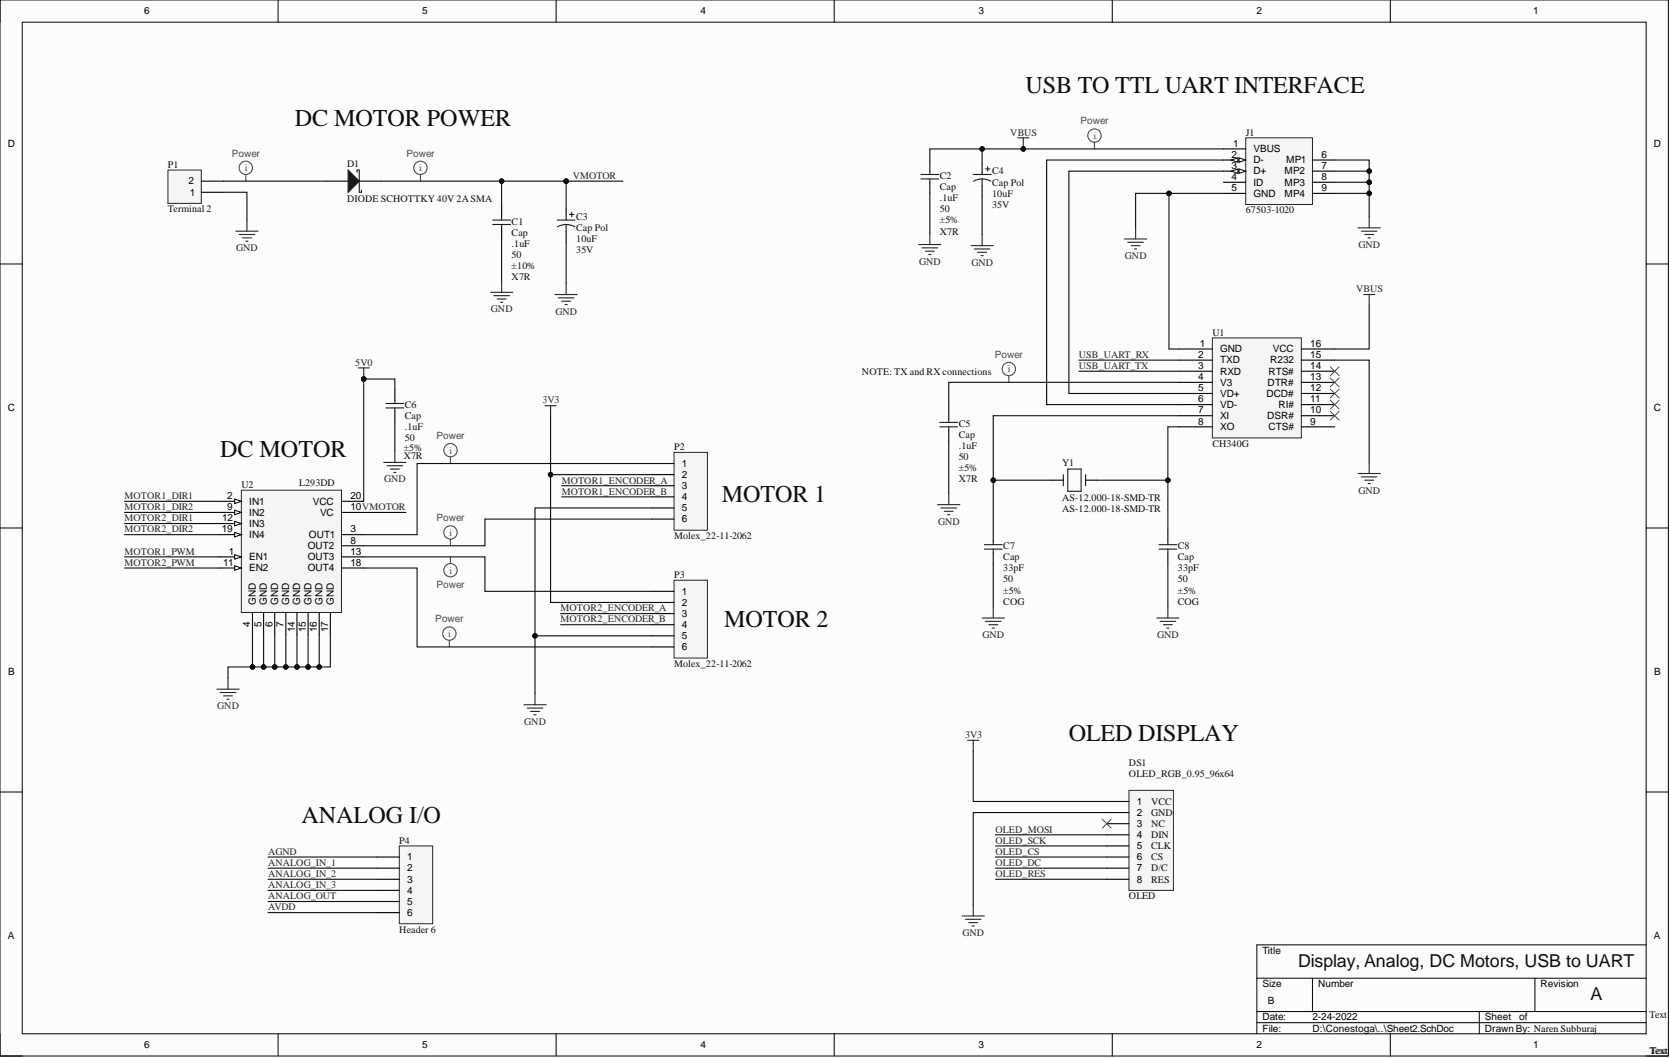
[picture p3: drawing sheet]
<svg xmlns="http://www.w3.org/2000/svg" width="381mm" height="241mm" viewBox="0 0 381 241" stroke-linecap="round" stroke-linejoin="round" font-family="sans-serif">
<defs><g id="words">
<g font-size="5.5" fill="#0e0e0e">
<text x="234" y="21.1">USB TO TTL UART INTERFACE</text>
<text x="67.2" y="28.7">DC MOTOR POWER</text>
<text x="50.2" y="104.3">DC MOTOR</text>
<text x="164.7" y="114.4">MOTOR 1</text>
<text x="165.2" y="143.1">MOTOR 2</text>
<text x="243.9" y="168.9">OLED DISPLAY</text>
<text x="68.8" y="187.7">ANALOG I/O</text>
</g>
<g font-size="4.1" fill="#0e0e0e">
<text x="296.1" y="220.5">Display, Analog, DC Motors, USB to UART</text>
<text x="362.9" y="228.1">A</text>
</g>
<g font-size="2.3">
<text x="32.9" y="3.3">6</text>
<text x="96.3" y="3.3">5</text>
<text x="159.8" y="3.3">4</text>
<text x="223.2" y="3.3">3</text>
<text x="286.7" y="3.3">2</text>
<text x="349.8" y="3.3">1</text>
<text x="1.8" y="33.5">D</text>
<text x="281" y="36">2</text>
<text x="281.3" y="33.5">1</text>
<text x="286" y="34.7">VBUS</text>
<text x="301.5" y="36">6</text>
<text x="377.3" y="33.5">D</text>
<text x="281" y="38.5">3</text>
<text x="281" y="41.1">4</text>
<text x="286" y="37.3">D-</text>
<text x="286" y="39.8">D+</text>
<text x="293.1" y="39.8">MP2</text>
<text x="293.4" y="37.3">MP1</text>
<text x="301.5" y="38.5">7</text>
<text x="301.5" y="41.1">8</text>
<text x="43" y="42.1">2</text>
<text x="43.3" y="44.6">1</text>
<text x="281" y="43.6">5</text>
<text x="286" y="42.3">ID</text>
<text x="286" y="44.9">GND</text>
<text x="293.1" y="42.3">MP3</text>
<text x="293.1" y="44.9">MP4</text>
<text x="301.5" y="43.6">9</text>
<text x="273.4" y="81.6">2</text>
<text x="273.7" y="79.1">1</text>
<text x="278.4" y="80.4">GND</text>
<text x="278.4" y="82.9">TXD</text>
<text x="289.8" y="82.9">R232</text>
<text x="290.4" y="80.4">VCC</text>
<text x="298.9" y="81.6">15</text>
<text x="298.9" y="79.1">16</text>
<text x="273.4" y="84.2">3</text>
<text x="273.4" y="86.7">4</text>
<text x="273.4" y="89.2">5</text>
<text x="278.4" y="85.4">RXD</text>
<text x="278.4" y="88">V3</text>
<text x="289.2" y="88">DTR#</text>
<text x="289.4" y="85.4">RTS#</text>
<text x="298.9" y="89.2">12</text>
<text x="298.9" y="86.7">13</text>
<text x="298.9" y="84.2">14</text>
<text x="1.8" y="93.6">C</text>
<text x="273.4" y="91.8">6</text>
<text x="273.4" y="94.3">7</text>
<text x="278.4" y="90.5">VD+</text>
<text x="278.4" y="93">VD-</text>
<text x="278.4" y="95.6">XI</text>
<text x="288.9" y="90.5">DCD#</text>
<text x="289.1" y="95.6">DSR#</text>
<text x="291.6" y="93">RI#</text>
<text x="298.9" y="94.3">10</text>
<text x="298.9" y="91.8">11</text>
<text x="377.3" y="93.6">C</text>
<text x="273.4" y="96.8">8</text>
<text x="278.4" y="98.1">XO</text>
<text x="289.4" y="98.1">CTS#</text>
<text x="298.9" y="96.8">9</text>
<text x="155.6" y="106.5">1</text>
<text x="51.9" y="113.8">2</text>
<text x="79.9" y="113.8">20</text>
<text x="155.6" y="109">2</text>
<text x="155.6" y="111.5">3</text>
<text x="50.7" y="118.9">12</text>
<text x="51.9" y="116.4">9</text>
<text x="56.8" y="115.1">IN1</text>
<text x="56.8" y="117.6">IN2</text>
<text x="71.4" y="115.1">VCC</text>
<text x="73.1" y="117.6">VC</text>
<text x="79.9" y="116.4">10VMOTOR</text>
<text x="155.6" y="114.1">4</text>
<text x="155.6" y="116.6">5</text>
<text x="155.6" y="119.2">6</text>
<text x="50.6" y="121.4">19</text>
<text x="56.8" y="120.2">IN3</text>
<text x="56.8" y="122.7">IN4</text>
<text x="70.2" y="125.2">OUT2</text>
<text x="70.5" y="122.7">OUT1</text>
<text x="79.9" y="121.4">3</text>
<text x="79.9" y="124">8</text>
<text x="50.9" y="129">11</text>
<text x="52.2" y="126.5">1</text>
<text x="56.8" y="127.8">EN1</text>
<text x="56.8" y="130.3">EN2</text>
<text x="70.2" y="127.8">OUT3</text>
<text x="70.2" y="130.3">OUT4</text>
<text x="79.9" y="126.5">13</text>
<text x="79.9" y="129">18</text>
<text x="58.4" y="137.9" transform="rotate(-90 58.4 137.9)">GND</text>
<text x="60.9" y="137.9" transform="rotate(-90 60.9 137.9)">GND</text>
<text x="63.4" y="137.9" transform="rotate(-90 63.4 137.9)">GND</text>
<text x="66" y="137.9" transform="rotate(-90 66 137.9)">GND</text>
<text x="68.5" y="137.9" transform="rotate(-90 68.5 137.9)">GND</text>
<text x="71.1" y="137.9" transform="rotate(-90 71.1 137.9)">GND</text>
<text x="73.6" y="137.9" transform="rotate(-90 73.6 137.9)">GND</text>
<text x="76.1" y="137.9" transform="rotate(-90 76.1 137.9)">GND</text>
<text x="155.6" y="135.6">1</text>
<text x="57.1" y="142.9" transform="rotate(-90 57.1 142.9)">4</text>
<text x="59.6" y="142.9" transform="rotate(-90 59.6 142.9)">5</text>
<text x="62.2" y="142.9" transform="rotate(-90 62.2 142.9)">6</text>
<text x="64.7" y="142.9" transform="rotate(-90 64.7 142.9)">7</text>
<text x="155.6" y="138.2">2</text>
<text x="155.6" y="140.7">3</text>
<text x="155.6" y="143.2">4</text>
<text x="67.2" y="144.2" transform="rotate(-90 67.2 144.2)">14</text>
<text x="69.8" y="144.2" transform="rotate(-90 69.8 144.2)">15</text>
<text x="72.3" y="144.2" transform="rotate(-90 72.3 144.2)">16</text>
<text x="74.9" y="144.2" transform="rotate(-90 74.9 144.2)">17</text>
<text x="155.6" y="145.8">5</text>
<text x="155.6" y="148.3">6</text>
<text x="1.9" y="153.9">B</text>
<text x="377.4" y="153.9">B</text>
<text x="259.3" y="183.6">1</text>
<text x="259.3" y="186.1">2</text>
<text x="259.3" y="188.6">3</text>
<text x="259.3" y="191.2">4</text>
<text x="92.9" y="196.2">1</text>
<text x="259.3" y="193.7">5</text>
<text x="259.3" y="196.2">6</text>
<text x="92.9" y="198.8">2</text>
<text x="92.9" y="201.3">3</text>
<text x="92.9" y="203.8">4</text>
<text x="259.3" y="198.8">7</text>
<text x="259.3" y="201.3">8</text>
<text x="92.9" y="206.4">5</text>
<text x="92.9" y="208.9">6</text>
<text x="1.8" y="214.1">A</text>
<text x="377.3" y="214.1">A</text>
<text x="288" y="217.5">Title</text>
<text x="288" y="225.1">Size</text>
<text x="300.7" y="225.1">Number</text>
<text x="351.4" y="225.1">Revision</text>
<text x="288" y="232.7">Date:</text>
<text x="289.3" y="228.9">B</text>
<text x="299.4" y="232.7">2-24-2022</text>
<text x="338.8" y="232.7">Sheet</text>
<text x="346.6" y="232.7">of</text>
<text x="32.9" y="239.1">6</text>
<text x="96.3" y="239.1">5</text>
<text x="159.8" y="239.1">4</text>
<text x="223.2" y="239.1">3</text>
<text x="286.7" y="239.1">2</text>
<text x="288" y="235.3">File:</text>
<text x="299.4" y="235.3">D:\Conestoga\..\Sheet2.SchDoc</text>
<text x="338.8" y="235.3">DrawnBy: Naren Subburaj</text>
<text x="349.8" y="239.1">1</text>
</g>
<g font-size="2.3" fill="#4c4c4c">
<text x="246.5" y="28.4">Power</text>
<text x="52.9" y="35.7">Power</text>
<text x="92.7" y="35.7">Power</text>
<text x="249.4" y="31.7">i</text>
<text x="55.8" y="39">i</text>
<text x="95.7" y="39">i</text>
<text x="226.9" y="81.6">Power</text>
<text x="229.9" y="84.9">i</text>
<text x="99.6" y="100.1">Power</text>
<text x="102.5" y="103.4">i</text>
<text x="99.6" y="118.9">Power</text>
<text x="102.5" y="122.2">i</text>
<text x="102.5" y="130.8">i</text>
<text x="99.6" y="134.1">Power</text>
<text x="99.3" y="142">Power</text>
<text x="102.3" y="145.3">i</text>
</g>
<g font-size="2.3" fill="#262626">
<text x="230.5" y="30.9">VBUS</text>
<text x="130.7" y="40.8">VMOTOR</text>
<text x="53.9" y="57.3">GND</text>
<text x="256.6" y="59.1">GND</text>
<text x="309.9" y="56.5">GND</text>
<text x="209.7" y="60.3">GND</text>
<text x="221.6" y="60.6">GND</text>
<text x="112" y="71.2">GND</text>
<text x="126.7" y="71.7">GND</text>
<text x="309.4" y="66.7">VBUS</text>
<text x="81" y="83.4">5V0</text>
<text x="246.1" y="81.6">USB_UART_RX</text>
<text x="246.1" y="84.2">USB_UART_TX</text>
<text x="123.7" y="92">3V3</text>
<text x="28.4" y="113.8">MOTOR1_DIR1</text>
<text x="87.6" y="110">GND</text>
<text x="128.1" y="110.3">MOTOR1_ENCODER_A</text>
<text x="128.1" y="112.8">MOTOR1_ENCODER_B</text>
<text x="309.9" y="112.6">GND</text>
<text x="28.4" y="116.4">MOTOR1_DIR2</text>
<text x="28.4" y="118.9">MOTOR2_DIR1</text>
<text x="214" y="119.7">GND</text>
<text x="28.4" y="121.4">MOTOR2_DIR2</text>
<text x="28.4" y="126.5">MOTOR1_PWM</text>
<text x="28.4" y="129">MOTOR2_PWM</text>
<text x="127.9" y="139.4">MOTOR2_ENCODER_A</text>
<text x="127.9" y="142">MOTOR2_ENCODER_B</text>
<text x="224.1" y="145.5">GND</text>
<text x="264" y="145.5">GND</text>
<text x="49.6" y="161.7">GND</text>
<text x="119.6" y="165.3">GND</text>
<text x="220.2" y="168.3">3V3</text>
<text x="227.1" y="189.9">OLED_MOSI</text>
<text x="61.2" y="195">AGND</text>
<text x="61.2" y="197.5">ANALOG_IN_1</text>
<text x="227.1" y="192.4">OLED_SCK</text>
<text x="227.1" y="195">OLED_CS</text>
<text x="227.1" y="197.5">OLED_DC</text>
<text x="61.2" y="200">ANALOG_IN_2</text>
<text x="61.2" y="202.6">ANALOG_IN_3</text>
<text x="227.1" y="200">OLED_RES</text>
<text x="61.2" y="205.1">ANALOG_OUT</text>
<text x="61.2" y="207.6">AVDD</text>
<text x="219.6" y="213.5">GND</text>
</g>
<g font-size="2.3" fill="#0e0e0e">
<text x="284.2" y="30.9">J1</text>
<text x="38.3" y="38.3">P1</text>
<text x="79.2" y="38">D1</text>
<text x="214.4" y="40.8">C2</text>
<text x="226.3" y="39.8">C4</text>
<text x="79.2" y="46.1">DIODE SCHOTTKY40V 2ASMA</text>
<text x="214.4" y="45.9">.1uF</text>
<text x="214.4" y="43.3">Cap</text>
<text x="226.3" y="44.9">10uF</text>
<text x="226.3" y="47.4">35V</text>
<text x="226.3" y="42.3">Cap Pol</text>
<text x="38.3" y="48.4">Terminal 2</text>
<text x="116.7" y="51.2">C1</text>
<text x="116.7" y="53.7">Cap</text>
<text x="131.4" y="50.2">C3</text>
<text x="131.4" y="52.7">Cap Pol</text>
<text x="214.4" y="48.4">50</text>
<text x="214.4" y="51">±5%</text>
<text x="214.4" y="53.5">X7R</text>
<text x="284.2" y="48.7">67503-1020</text>
<text x="116.7" y="56.3">.1uF</text>
<text x="116.7" y="58.8">50</text>
<text x="131.4" y="55.3">10uF</text>
<text x="131.4" y="57.8">35V</text>
<text x="116.7" y="61.3">±10%</text>
<text x="116.7" y="63.9">X7R</text>
<text x="276.6" y="76.6">U1</text>
<text x="196.7" y="85.4">NOTE: TX and RX connections</text>
<text x="92.4" y="93">C6</text>
<text x="92.4" y="95.6">Cap</text>
<text x="92.4" y="98.1">.1uF</text>
<text x="92.4" y="100.6">50</text>
<text x="218.7" y="97.3">C5</text>
<text x="218.7" y="99.9">Cap</text>
<text x="276.6" y="101.9">CH340G</text>
<text x="92.1" y="102.9">±5%</text>
<text x="92.1" y="104.7">X7R</text>
<text x="153.8" y="102.7">P2</text>
<text x="218.7" y="102.4">.1uF</text>
<text x="218.7" y="105">50</text>
<text x="218.7" y="107.5">±5%</text>
<text x="242.3" y="106.2">Y1</text>
<text x="55.1" y="111.3">U2</text>
<text x="68.3" y="110.8">L293DD</text>
<text x="218.7" y="110">X7R</text>
<text x="242.3" y="116.9">AS-12.000-18-SMD-TR</text>
<text x="242.3" y="114.3">AS-12.000-18-SMD-TR</text>
<text x="153.8" y="123">Molex_22-11-2062</text>
<text x="228.9" y="125.2">C7</text>
<text x="268.7" y="125.2">C8</text>
<text x="153.8" y="131.8">P3</text>
<text x="228.9" y="130.3">33pF</text>
<text x="228.9" y="127.8">Cap</text>
<text x="268.7" y="130.3">33pF</text>
<text x="268.7" y="127.8">Cap</text>
<text x="228.9" y="132.8">50</text>
<text x="228.9" y="135.4">±5%</text>
<text x="228.9" y="137.9">COG</text>
<text x="268.7" y="132.8">50</text>
<text x="268.7" y="135.4">±5%</text>
<text x="268.7" y="137.9">COG</text>
<text x="153.8" y="152.1">Molex_22-11-2062</text>
<text x="257.6" y="177.2">OLED_RGB_0.95_96x64</text>
<text x="257.6" y="174.7">DS1</text>
<text x="262.6" y="183.6">VCC</text>
<text x="262.6" y="186.1">GND</text>
<text x="262.6" y="188.6">NC</text>
<text x="262.6" y="191.2">DIN</text>
<text x="91.1" y="192.4">P4</text>
<text x="262.6" y="193.7">CLK</text>
<text x="262.6" y="196.2">CS</text>
<text x="262.6" y="198.8">D/C</text>
<text x="262.6" y="201.3">RES</text>
<text x="257.6" y="205.1">OLED</text>
<text x="91.1" y="212.7">Header 6</text>
<text x="376.3" y="232.2">Text</text>
<text x="376.3" y="240.3">Text</text>
</g>
</g></defs>
<path d="M0 0h380.6v240.9h-380.6z" fill-rule="evenodd" fill="#fcfcfc"/>
<path d="M0 0h380.6v240.9h-380.6z" fill="none" stroke="#000" stroke-width=".23"/>
<path d="M5.1 5.1h370.5v230.7h-370.5z" fill-rule="evenodd" fill="#fcfcfc"/>
<g fill="none" stroke="#000" stroke-width=".23">
<path d="M0 0v5.1M63.4 0v5.1M126.9 0v5.1M190.3 0v5.1M253.8 0v5.1M317.2 0v5.1M5.1 5.1h370.5v230.7h-370.5zM0 60.2h5.1M375.6 60.2h5M0 120.4h5.1M375.6 120.4h5M0 180.6h5.1"/>
<path d="M375.6 180.6h5M375.6 215.5h-88.9v20.3M0 235.8v5.1h5.1M63.4 235.8v5.1M126.9 235.8v5.1M190.3 235.8v5.1M253.8 235.8v5.1M286.7 223.1h88.9M286.7 230.7h88.9M286.7 233.2h88.9M299.4 223.1v7.6M317.2 235.8v5.1"/>
<path d="M337.5 230.7v5.1M350.2 223.1v7.6M375.6 240.9h5"/>
</g>
<path d="M38.3 38.8h7.6v7.6h-7.6z" fill-rule="evenodd" fill="#f5f5f5"/>
<path d="M38.3 38.8h7.6v7.6h-7.6z" fill="none" stroke="#262626" stroke-width=".23"/>
<path d="M45.9 43.9h5.1M45.9 41.3h5.1M74.4 41.3h5M82 41.3h5" fill="none" stroke="#000" stroke-width=".25"/>
<path d="M79.4 38.8l2.6 2.5-2.6 2.6z" fill="#1c1c1c"/>
<path d="M79.4 38.8l2.6 2.5-2.6 2.6zM81.5 39.3v-.5h.5v5.1h.5v-.6M112.4 50.2h4.1M112.4 51.2h4.1M114.4 49.4v.8M114.4 51.2v.8M127.1 50.2h4.1M129.2 51.2l.8 .1 1.1 .4M129.2 51.2l-.9 .1-1.1 .4M129.2 51.2v1.5M129.9 48.9h1M130.4 48.4v1" fill="none" stroke="#1c1c1c" stroke-width=".25"/>
<path d="M114.4 46.9v2.5M114.4 52v2.5M129.2 47.7v2.5M129.2 52.7v2.6" fill="none" stroke="#000" stroke-width=".25"/>
<g fill="none" stroke="#262626" stroke-width=".25">
<path d="M53.8 52.7h5.1M54.6 53.5h3.5M55.3 54.2h2M56.1 55h.5M56.3 50.2v2.5M111.9 66.7h5.1M112.7 67.4h3.5M113.4 68.2h2.1M114.2 69h.5M114.4 64.1v2.6M126.6 67.2h5.1M127.4 67.9h3.5"/>
<path d="M128.1 68.7h2.1M128.9 69.5h.5M129.2 64.6v2.6"/>
</g>
<g fill="none" stroke="#4c4c4c" stroke-width=".25">
<path d="M56.1 39.8v1.5M95.9 39.8v1.5"/>
<circle cx="56.1" cy="38.3" r="1.52"/>
<circle cx="95.9" cy="38.3" r="1.52"/>
</g>
<path d="M55.1 111.8h22.8v27.9h-22.8z" fill-rule="evenodd" fill="#f5f5f5"/>
<path d="M55.1 111.8h22.8v27.9h-22.8z" fill="none" stroke="#262626" stroke-width=".23"/>
<path d="M50 127h5.1" fill="none" stroke="#000" stroke-width=".25"/>
<path d="M53.5 126.5l1.6 .5-1.6 .5z" fill="#fbfbfb"/>
<path d="M53.5 126.5l1.6 .5-1.6 .5z" fill="none" stroke="#000" stroke-width=".23"/>
<path d="M50 129.5h5.1" fill="none" stroke="#000" stroke-width=".25"/>
<path d="M53.5 129l1.6 .5-1.6 .6z" fill="#fbfbfb"/>
<path d="M53.5 129l1.6 .5-1.6 .6z" fill="none" stroke="#000" stroke-width=".23"/>
<path d="M50 114.3h5.1" fill="none" stroke="#000" stroke-width=".25"/>
<path d="M53.5 113.8l1.6 .5-1.6 .5z" fill="#fbfbfb"/>
<path d="M53.5 113.8l1.6 .5-1.6 .5z" fill="none" stroke="#000" stroke-width=".23"/>
<path d="M50 116.9h5.1" fill="none" stroke="#000" stroke-width=".25"/>
<path d="M53.5 116.4l1.6 .5-1.6 .5z" fill="#fbfbfb"/>
<path d="M53.5 116.4l1.6 .5-1.6 .5z" fill="none" stroke="#000" stroke-width=".23"/>
<path d="M50 119.4h5.1" fill="none" stroke="#000" stroke-width=".25"/>
<path d="M53.5 118.9l1.6 .5-1.6 .5z" fill="#fbfbfb"/>
<path d="M53.5 118.9l1.6 .5-1.6 .5z" fill="none" stroke="#000" stroke-width=".23"/>
<path d="M50 121.9h5.1" fill="none" stroke="#000" stroke-width=".25"/>
<path d="M53.5 121.4l1.6 .5-1.6 .5z" fill="#fbfbfb"/>
<path d="M53.5 121.4l1.6 .5-1.6 .5z" fill="none" stroke="#000" stroke-width=".23"/>
<g fill="none" stroke="#000" stroke-width=".25">
<path d="M77.9 116.9h5.1M77.9 114.3h5.1M57.6 139.7v5.1M60.1 139.7v5.1M62.7 139.7v5.1M65.2 139.7v5.1M67.8 139.7v5.1M70.3 139.7v5.1M72.8 139.7v5.1M75.4 139.7v5.1M77.9 121.9h5.1M77.9 124.5h5.1"/>
<path d="M77.9 127h5.1M77.9 129.5h5.1"/>
</g>
<path d="M153.8 103.2h7.6v17.7h-7.6z" fill-rule="evenodd" fill="#f5f5f5"/>
<path d="M153.8 103.2h7.6v17.7h-7.6z" fill="none" stroke="#262626" stroke-width=".23"/>
<path d="M148.7 105.7h5.1M148.7 108.3h5.1M148.7 110.8h5.1M148.7 113.3h5.1M148.7 115.9h5.1M148.7 118.4h5.1" fill="none" stroke="#000" stroke-width=".25"/>
<path d="M153.8 132.3h7.6v17.8h-7.6z" fill-rule="evenodd" fill="#f5f5f5"/>
<path d="M153.8 132.3h7.6v17.8h-7.6z" fill="none" stroke="#262626" stroke-width=".23"/>
<path d="M90.1 88.7v2.6M90.1 93.8v2.5M148.7 134.9h5.1M148.7 137.4h5.1M148.7 139.9h5.1M148.7 142.5h5.1M148.7 145h5.1M148.7 147.5h5.1" fill="none" stroke="#000" stroke-width=".25"/>
<g fill="none" stroke="#262626" stroke-width=".25">
<path d="M81.7 83.9h2.5M83 83.9v2.5M124.3 92.5h2.6M125.6 92.5v2.6M87.5 105.5h5.1M88.3 106.2h3.6M89.1 107h2M89.8 107.7h.5M90.1 102.9v2.6M49.5 157.2h5.1M50.2 157.9h3.6M51 158.7h2"/>
<path d="M51.8 159.5h.5M52 154.6v2.6M122.1 158.2v2.5M119.5 160.7h5.1M120.3 161.5h3.5M121 162.3h2.1M121.8 163h.5"/>
</g>
<g fill="none" stroke="#4c4c4c" stroke-width=".25">
<path d="M102.8 104.2v1.5M102.8 123v1.5M102.8 127v1.5M102.5 146v1.5"/>
<circle cx="102.8" cy="102.7" r="1.52"/>
<circle cx="102.8" cy="121.4" r="1.52"/>
<circle cx="102.8" cy="130.1" r="1.52"/>
<circle cx="102.5" cy="144.5" r="1.52"/>
</g>
<path d="M88.1 92h4M88.1 93h4M90.1 91.3v.7M90.1 93v.8" fill="none" stroke="#1c1c1c" stroke-width=".25"/>
<circle cx="83" cy="86.4" r=".51" fill="#0e0e0e"/>
<circle cx="83" cy="86.4" r=".51" fill="none" stroke="#0e0e0e" stroke-width=".23"/>
<path d="M284.2 31.4h15.2v15.2h-15.2z" fill-rule="evenodd" fill="#f5f5f5"/>
<path d="M284.2 31.4h15.2v15.2h-15.2z" fill="none" stroke="#262626" stroke-width=".23"/>
<path d="M279.1 34h5.1M279.1 36.5h5.1" fill="none" stroke="#000" stroke-width=".25"/>
<path d="M282.7 36l1.5 .5-1.5 .5z" fill="#fbfbfb"/>
<path d="M282.7 36l1.5 .5-1.5 .5z" fill="none" stroke="#000" stroke-width=".23"/>
<path d="M280.9 36.5l1.5-.5v1z" fill="#fbfbfb"/>
<path d="M280.9 36.5l1.5-.5v1z" fill="none" stroke="#000" stroke-width=".23"/>
<path d="M279.1 39h5.1" fill="none" stroke="#000" stroke-width=".25"/>
<path d="M282.7 38.5l1.5 .5-1.5 .5z" fill="#fbfbfb"/>
<path d="M282.7 38.5l1.5 .5-1.5 .5z" fill="none" stroke="#000" stroke-width=".23"/>
<path d="M280.9 39l1.5-.5v1z" fill="#fbfbfb"/>
<path d="M280.9 39l1.5-.5v1z" fill="none" stroke="#000" stroke-width=".23"/>
<path d="M299.4 36.5h5.1M299.4 39h5.1M279.1 41.6h5.1M279.1 44.1h5.1M299.4 41.6h5.1M299.4 44.1h5.1" fill="none" stroke="#000" stroke-width=".25"/>
<path d="M276.6 77.1h20.3v22.8h-20.3z" fill-rule="evenodd" fill="#f5f5f5"/>
<path d="M276.6 77.1h20.3v22.8h-20.3z" fill="none" stroke="#262626" stroke-width=".23"/>
<g fill="none" stroke="#000" stroke-width=".25">
<path d="M212.1 36.5v2.5M224.1 37.3v2.5M212.1 41.6v2.5M224.1 42.3v2.6M269 79.6h7.6M296.9 79.6h7.6M269 82.1h7.6M269 84.7h7.6M269 87.2h7.6M269 89.7h7.6M269 92.3h7.6M269 94.8h7.6"/>
<path d="M269 97.3h7.6M296.9 82.1h7.6M296.9 84.7h7.6M296.9 87.2h7.6M296.9 89.7h7.6M296.9 92.3h7.6M296.9 94.8h7.6M296.9 97.3h7.6"/>
</g>
<g fill="none" stroke="#262626" stroke-width=".25">
<path d="M232.2 31.4h2.5M233.5 31.4v2.6M209.6 55.8h5.1M210.4 56.5h3.5M211.1 57.3h2.1M211.9 58.1h.5M212.1 53.2v2.6M221.5 56h5.1M222.3 56.8h3.5M223.1 57.5h2M223.8 58.3h.5M224.1 53.5v2.5"/>
<path d="M256.5 54.5h5.1M257.3 55.3h3.6M258.1 56h2M258.8 56.8h.5M259.1 52v2.5M309.8 52h5.1M310.6 52.7h3.5M311.4 53.5h2M312.1 54.2h.5M312.4 49.4v2.6M311.1 67.2h2.5M312.4 67.2v2.5"/>
<path d="M309.8 108h5.1M310.6 108.8h3.5M311.4 109.5h2M312.1 110.3h.5M312.4 105.5v2.5"/>
</g>
<path d="M303.5 83.7l2 2M303.5 86.2l2 2M303.5 88.7l2 2.1M303.5 91.3l2 2M303.5 93.8l2 2M305.5 83.7l-2 2M305.5 86.2l-2 2M305.5 88.7l-2 2.1M305.5 91.3l-2 2M305.5 93.8l-2 2" fill="none" stroke="#4c4c4c" stroke-width=".23"/>
<path d="M210.1 39.8h4.1M212.1 39v.8M222 39.8h4.1M224.8 38.5h1M225.3 38v1M210.1 40.8h4.1M212.1 40.8v.8M224.1 40.8l.8 .1 1.1 .4M224.1 40.8l-.9 .1-1.1 .4M224.1 40.8v1.5" fill="none" stroke="#1c1c1c" stroke-width=".25"/>
<circle cx="233.5" cy="34" r=".51" fill="#0e0e0e"/>
<circle cx="233.5" cy="34" r=".51" fill="none" stroke="#0e0e0e" stroke-width=".23"/>
<g fill="none" stroke="#4c4c4c" stroke-width=".25">
<path d="M249.7 32.4v1.6M230.2 85.7v1.5"/>
<circle cx="249.7" cy="30.9" r="1.52"/>
<circle cx="230.2" cy="84.2" r="1.52"/>
</g>
<path d="M216.5 93v2.6M216.5 98.1v2.5M240.1 109.5h2.5M247.7 109.5h2.5M226.6 120.9v2.6M226.6 126v2.5M266.4 120.9v2.6M266.4 126v2.5" fill="none" stroke="#000" stroke-width=".25"/>
<g fill="none" stroke="#1c1c1c" stroke-width=".25">
<path d="M214.4 97.3h4.1M214.4 96.3h4.1M216.5 95.6v.7M216.5 97.3v.8M242.6 108.3v2.5M243.6 107h3v5.1h-3zM247.7 108.3v2.5M224.6 125.2h4M224.6 124.2h4M226.6 123.5v.7M226.6 125.2v.8M264.4 125.2h4.1"/>
<path d="M264.4 124.2h4.1M266.4 123.5v.7M266.4 125.2v.8"/>
</g>
<g fill="none" stroke="#262626" stroke-width=".25">
<path d="M213.9 115.1h5.1M214.7 115.9h3.5M215.4 116.6h2.1M216.2 117.4h.5M216.5 112.6v2.5M226.6 138.4v2.6M266.4 138.4v2.6M224.1 141h5M224.8 141.7h3.6M225.6 142.5h2M226.3 143.2h.6M263.9 141h5.1"/>
<path d="M264.7 141.7h3.5M265.4 142.5h2.1M266.2 143.2h.5"/>
</g>
<path d="M257.6 180.3h10.1v22.8h-10.1z" fill-rule="evenodd" fill="#f5f5f5"/>
<path d="M257.6 180.3h10.1v22.8h-10.1z" fill="none" stroke="#262626" stroke-width=".23"/>
<path d="M252.5 182.8h5.1M252.5 185.3h5.1M252.5 187.9h5.1M252.5 190.4h5.1M252.5 192.9h5.1M252.5 195.5h5.1M252.5 198h5.1M252.5 200.5h5.1" fill="none" stroke="#000" stroke-width=".25"/>
<path d="M251.5 186.8l2 2.1M253.5 186.8l-2 2.1" fill="none" stroke="#4c4c4c" stroke-width=".23"/>
<path d="M220.8 168.8h2.5M222 168.8v2.6M219.5 208.9h5.1M220.3 209.7h3.5M221 210.4h2.1M221.8 211.2h.5M222 206.4v2.5" fill="none" stroke="#262626" stroke-width=".25"/>
<path d="M91.1 192.9h7.6v17.8h-7.6z" fill-rule="evenodd" fill="#f5f5f5"/>
<path d="M91.1 192.9h7.6v17.8h-7.6z" fill="none" stroke="#262626" stroke-width=".23"/>
<path d="M86 195.5h5.1M86 198h5.1M86 200.5h5.1M86 203.1h5.1M86 205.6h5.1M86 208.1h5.1" fill="none" stroke="#000" stroke-width=".25"/>
<path d="M51 43.9h5.3v6.3M51 41.3h23.4M87 41.3h27.4M114.4 54.5v9.6M129.2 55.3v9.3" fill="none" stroke="#0e0e0e" stroke-width=".25"/>
<circle cx="114.4" cy="41.3" r=".51" fill="#0e0e0e"/>
<circle cx="114.4" cy="41.3" r=".51" fill="none" stroke="#0e0e0e" stroke-width=".23"/>
<path d="M129.2 41.3h12.9" fill="none" stroke="#0e0e0e" stroke-width=".25"/>
<circle cx="129.2" cy="41.3" r=".51" fill="#0e0e0e"/>
<circle cx="129.2" cy="41.3" r=".51" fill="none" stroke="#0e0e0e" stroke-width=".23"/>
<path d="M129.2 41.3h-14.8v5.6" fill="none" stroke="#0e0e0e" stroke-width=".25"/>
<circle cx="114.4" cy="41.3" r=".51" fill="#0e0e0e"/>
<circle cx="114.4" cy="41.3" r=".51" fill="none" stroke="#0e0e0e" stroke-width=".23"/>
<circle cx="129.2" cy="41.3" r=".51" fill="#0e0e0e"/>
<circle cx="129.2" cy="41.3" r=".51" fill="none" stroke="#0e0e0e" stroke-width=".23"/>
<path d="M129.2 41.3v6.4" fill="none" stroke="#0e0e0e" stroke-width=".25"/>
<circle cx="129.2" cy="41.3" r=".51" fill="#0e0e0e"/>
<circle cx="129.2" cy="41.3" r=".51" fill="none" stroke="#0e0e0e" stroke-width=".23"/>
<path d="M28.4 114.3h21.6M28.4 116.9h21.6M28.4 119.4h21.6M28.4 121.9h21.6M28.4 127h21.6M28.4 129.5h21.6M57.6 144.8v7.3" fill="none" stroke="#0e0e0e" stroke-width=".25"/>
<circle cx="57.6" cy="152.1" r=".51" fill="#0e0e0e"/>
<circle cx="57.6" cy="152.1" r=".51" fill="none" stroke="#0e0e0e" stroke-width=".23"/>
<path d="M62.7 144.8v7.3" fill="none" stroke="#0e0e0e" stroke-width=".25"/>
<circle cx="62.7" cy="152.1" r=".51" fill="#0e0e0e"/>
<circle cx="62.7" cy="152.1" r=".51" fill="none" stroke="#0e0e0e" stroke-width=".23"/>
<path d="M60.1 152.1h5.1" fill="none" stroke="#0e0e0e" stroke-width=".25"/>
<circle cx="65.2" cy="152.1" r=".51" fill="#0e0e0e"/>
<circle cx="65.2" cy="152.1" r=".51" fill="none" stroke="#0e0e0e" stroke-width=".23"/>
<circle cx="62.7" cy="152.1" r=".51" fill="#0e0e0e"/>
<circle cx="62.7" cy="152.1" r=".51" fill="none" stroke="#0e0e0e" stroke-width=".23"/>
<circle cx="60.1" cy="152.1" r=".51" fill="#0e0e0e"/>
<circle cx="60.1" cy="152.1" r=".51" fill="none" stroke="#0e0e0e" stroke-width=".23"/>
<path d="M75.4 144.8v7.3h-7.6" fill="none" stroke="#0e0e0e" stroke-width=".25"/>
<circle cx="72.8" cy="152.1" r=".51" fill="#0e0e0e"/>
<circle cx="72.8" cy="152.1" r=".51" fill="none" stroke="#0e0e0e" stroke-width=".23"/>
<circle cx="70.3" cy="152.1" r=".51" fill="#0e0e0e"/>
<circle cx="70.3" cy="152.1" r=".51" fill="none" stroke="#0e0e0e" stroke-width=".23"/>
<circle cx="67.8" cy="152.1" r=".51" fill="#0e0e0e"/>
<circle cx="67.8" cy="152.1" r=".51" fill="none" stroke="#0e0e0e" stroke-width=".23"/>
<path d="M70.3 144.8v7.3" fill="none" stroke="#0e0e0e" stroke-width=".25"/>
<circle cx="70.3" cy="152.1" r=".51" fill="#0e0e0e"/>
<circle cx="70.3" cy="152.1" r=".51" fill="none" stroke="#0e0e0e" stroke-width=".23"/>
<path d="M72.8 144.8v7.3" fill="none" stroke="#0e0e0e" stroke-width=".25"/>
<circle cx="72.8" cy="152.1" r=".51" fill="#0e0e0e"/>
<circle cx="72.8" cy="152.1" r=".51" fill="none" stroke="#0e0e0e" stroke-width=".23"/>
<path d="M148.7 105.7h-53.5v16.2h-12.2M148.7 118.4h-38.1v6.1h-27.6M83 127h27.6v7.9h38.1M83 129.5h12.2v18h53.5M60.1 144.8v7.3h-8.1v2.5" fill="none" stroke="#0e0e0e" stroke-width=".25"/>
<circle cx="60.1" cy="152.1" r=".51" fill="#0e0e0e"/>
<circle cx="60.1" cy="152.1" r=".51" fill="none" stroke="#0e0e0e" stroke-width=".23"/>
<circle cx="57.6" cy="152.1" r=".51" fill="#0e0e0e"/>
<circle cx="57.6" cy="152.1" r=".51" fill="none" stroke="#0e0e0e" stroke-width=".23"/>
<path d="M65.2 144.8v7.3h2.6v-7.3" fill="none" stroke="#0e0e0e" stroke-width=".25"/>
<circle cx="65.2" cy="152.1" r=".51" fill="#0e0e0e"/>
<circle cx="65.2" cy="152.1" r=".51" fill="none" stroke="#0e0e0e" stroke-width=".23"/>
<circle cx="67.8" cy="152.1" r=".51" fill="#0e0e0e"/>
<circle cx="67.8" cy="152.1" r=".51" fill="none" stroke="#0e0e0e" stroke-width=".23"/>
<path d="M125.6 95.1v42.3h23.1" fill="none" stroke="#0e0e0e" stroke-width=".25"/>
<circle cx="125.6" cy="108.3" r=".51" fill="#0e0e0e"/>
<circle cx="125.6" cy="108.3" r=".51" fill="none" stroke="#0e0e0e" stroke-width=".23"/>
<path d="M125.6 108.3h23.1" fill="none" stroke="#0e0e0e" stroke-width=".25"/>
<circle cx="125.6" cy="108.3" r=".51" fill="#0e0e0e"/>
<circle cx="125.6" cy="108.3" r=".51" fill="none" stroke="#0e0e0e" stroke-width=".23"/>
<path d="M122.1 145v13.2" fill="none" stroke="#0e0e0e" stroke-width=".25"/>
<circle cx="122.1" cy="145" r=".51" fill="#0e0e0e"/>
<circle cx="122.1" cy="145" r=".51" fill="none" stroke="#0e0e0e" stroke-width=".23"/>
<path d="M148.7 115.9h-26.6v29.1h26.6" fill="none" stroke="#0e0e0e" stroke-width=".25"/>
<circle cx="122.1" cy="145" r=".51" fill="#0e0e0e"/>
<circle cx="122.1" cy="145" r=".51" fill="none" stroke="#0e0e0e" stroke-width=".23"/>
<path d="M83 86.4h7.1v2.3M90.1 96.3v6.6M83 116.9h9.6M128.1 110.8h20.6M128.1 113.3h20.6M127.9 139.9h20.8M127.9 142.5h20.8" fill="none" stroke="#0e0e0e" stroke-width=".25"/>
<circle cx="83" cy="86.4" r=".51" fill="#0e0e0e"/>
<circle cx="83" cy="86.4" r=".51" fill="none" stroke="#0e0e0e" stroke-width=".23"/>
<path d="M83 86.4v27.9" fill="none" stroke="#0e0e0e" stroke-width=".25"/>
<circle cx="83" cy="86.4" r=".51" fill="#0e0e0e"/>
<circle cx="83" cy="86.4" r=".51" fill="none" stroke="#0e0e0e" stroke-width=".23"/>
<path d="M304.5 36.5h7.9v2.5" fill="none" stroke="#0e0e0e" stroke-width=".25"/>
<circle cx="312.4" cy="39" r=".51" fill="#0e0e0e"/>
<circle cx="312.4" cy="39" r=".51" fill="none" stroke="#0e0e0e" stroke-width=".23"/>
<path d="M312.4 41.6v7.8" fill="none" stroke="#0e0e0e" stroke-width=".25"/>
<circle cx="312.4" cy="44.1" r=".51" fill="#0e0e0e"/>
<circle cx="312.4" cy="44.1" r=".51" fill="none" stroke="#0e0e0e" stroke-width=".23"/>
<circle cx="312.4" cy="41.6" r=".51" fill="#0e0e0e"/>
<circle cx="312.4" cy="41.6" r=".51" fill="none" stroke="#0e0e0e" stroke-width=".23"/>
<path d="M304.5 44.1h7.9" fill="none" stroke="#0e0e0e" stroke-width=".25"/>
<circle cx="312.4" cy="44.1" r=".51" fill="#0e0e0e"/>
<circle cx="312.4" cy="44.1" r=".51" fill="none" stroke="#0e0e0e" stroke-width=".23"/>
<path d="M279.1 44.1h-20v7.9M312.4 69.7v9.9h-7.9M304.5 82.1h7.9v23.4" fill="none" stroke="#0e0e0e" stroke-width=".25"/>
<circle cx="266.7" cy="44.1" r=".51" fill="#0e0e0e"/>
<circle cx="266.7" cy="44.1" r=".51" fill="none" stroke="#0e0e0e" stroke-width=".23"/>
<path d="M266.7 44.1v35.5h2.3" fill="none" stroke="#0e0e0e" stroke-width=".25"/>
<circle cx="266.7" cy="44.1" r=".51" fill="#0e0e0e"/>
<circle cx="266.7" cy="44.1" r=".51" fill="none" stroke="#0e0e0e" stroke-width=".23"/>
<path d="M279.1 36.5h-40.3v55.8h30.2M304.5 39h7.9v2.6h-7.9M246.1 82.1h22.9M246.1 84.7h22.9" fill="none" stroke="#0e0e0e" stroke-width=".25"/>
<circle cx="312.4" cy="41.6" r=".51" fill="#0e0e0e"/>
<circle cx="312.4" cy="41.6" r=".51" fill="none" stroke="#0e0e0e" stroke-width=".23"/>
<circle cx="312.4" cy="39" r=".51" fill="#0e0e0e"/>
<circle cx="312.4" cy="39" r=".51" fill="none" stroke="#0e0e0e" stroke-width=".23"/>
<path d="M279.1 34h-67v2.5" fill="none" stroke="#0e0e0e" stroke-width=".25"/>
<circle cx="233.5" cy="34" r=".51" fill="#0e0e0e"/>
<circle cx="233.5" cy="34" r=".51" fill="none" stroke="#0e0e0e" stroke-width=".23"/>
<circle cx="224.1" cy="34" r=".51" fill="#0e0e0e"/>
<circle cx="224.1" cy="34" r=".51" fill="none" stroke="#0e0e0e" stroke-width=".23"/>
<path d="M224.1 34v3.3" fill="none" stroke="#0e0e0e" stroke-width=".25"/>
<circle cx="224.1" cy="34" r=".51" fill="#0e0e0e"/>
<circle cx="224.1" cy="34" r=".51" fill="none" stroke="#0e0e0e" stroke-width=".23"/>
<path d="M212.1 44.1v9.1M224.1 44.9v8.6M269 87.2h-52.5v5.8M269 94.8h-42.4v14.7M216.5 100.6v12" fill="none" stroke="#0e0e0e" stroke-width=".25"/>
<circle cx="226.6" cy="109.5" r=".51" fill="#0e0e0e"/>
<circle cx="226.6" cy="109.5" r=".51" fill="none" stroke="#0e0e0e" stroke-width=".23"/>
<path d="M269 97.3h-2.6v12.2" fill="none" stroke="#0e0e0e" stroke-width=".25"/>
<circle cx="266.4" cy="109.5" r=".51" fill="#0e0e0e"/>
<circle cx="266.4" cy="109.5" r=".51" fill="none" stroke="#0e0e0e" stroke-width=".23"/>
<path d="M240.1 109.5h-13.5v11.4M226.6 128.5v9.9M266.4 128.5v9.9" fill="none" stroke="#0e0e0e" stroke-width=".25"/>
<circle cx="226.6" cy="109.5" r=".51" fill="#0e0e0e"/>
<circle cx="226.6" cy="109.5" r=".51" fill="none" stroke="#0e0e0e" stroke-width=".23"/>
<path d="M250.2 109.5h16.2v11.4" fill="none" stroke="#0e0e0e" stroke-width=".25"/>
<circle cx="266.4" cy="109.5" r=".51" fill="#0e0e0e"/>
<circle cx="266.4" cy="109.5" r=".51" fill="none" stroke="#0e0e0e" stroke-width=".23"/>
<g fill="none" stroke="#0e0e0e" stroke-width=".25">
<path d="M279.1 39h-35.2v50.7h25.1M222 171.4v11.4h30.5M61.2 195.5h24.8M61.2 198h24.8M227.1 190.4h25.4M227.1 192.9h25.4M227.1 195.5h25.4M227.1 198h25.4M252.5 185.3h-30.5v21.1M61.2 200.5h24.8M61.2 203.1h24.8M61.2 205.6h24.8"/>
<path d="M61.2 208.1h24.8M227.1 200.5h25.4"/>
</g>
<use href="#words"/>
</svg>
